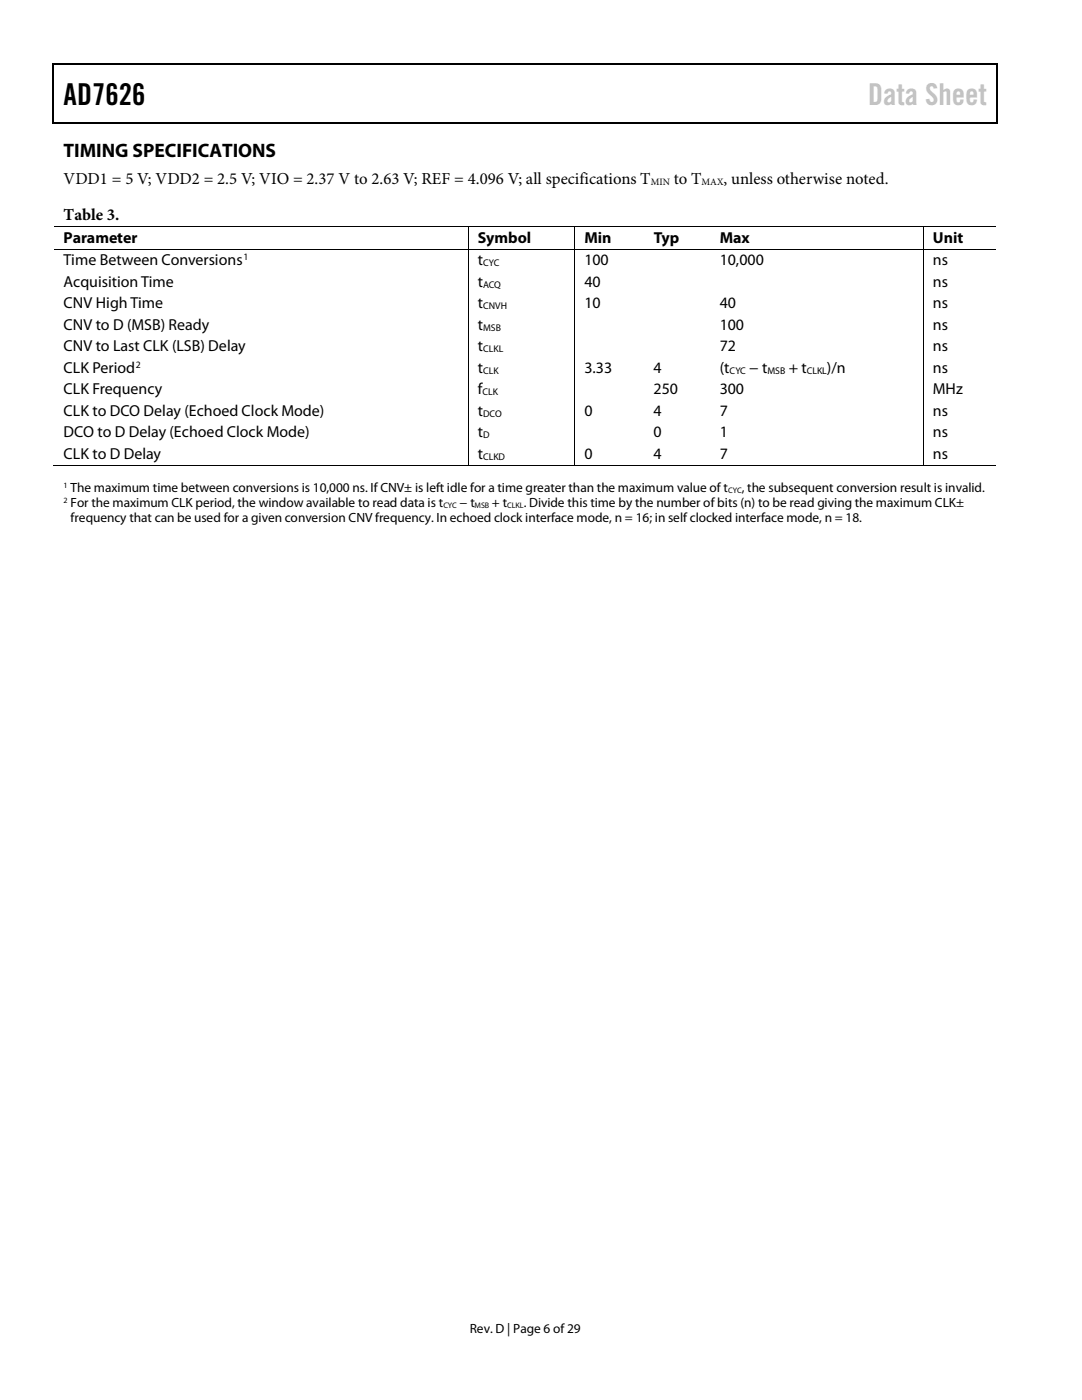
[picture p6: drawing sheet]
<svg xmlns="http://www.w3.org/2000/svg" width="216mm" height="279mm" viewBox="0 0 216 279" stroke-linecap="round" stroke-linejoin="round" font-family="sans-serif">
<defs><g id="words">
<text font-size="6" x="12.7" y="20.9">AD7626</text>
<text font-size="6" fill="#c1c1c1" x="173.2" y="20.9">Data Sheet</text>
<text font-size="3.9" x="12.7" y="31.3">TIMING SPECIFICATIONS</text>
<g font-size="3.3">
<text x="12.7" y="36.8">VDD1 = 5 V; VDD2 = 2.5 V; VIO = 2.37 V to 2.63 V; REF = 4.096 V; all specifications T</text>
<text x="134.5" y="36.8">to T</text>
<text x="144.4" y="36.8">, unless otherwise noted.</text>
<text x="12.7" y="43.9">Table 3.</text>
</g>
<g font-size="3.2">
<text x="12.7" y="48.4">Parameter</text>
<text x="12.7" y="52.9">Time Between Conversions</text>
<text x="95.3" y="52.9">t</text>
<text x="95.3" y="48.4">Symbol</text>
<text x="116.6" y="52.9">100</text>
<text x="116.6" y="48.4">Min</text>
<text x="130.4" y="48.4">Typ</text>
<text x="143.6" y="52.9">10,000</text>
<text x="143.6" y="48.4">Max</text>
<text x="186.1" y="52.9">ns</text>
<text x="186.1" y="48.4">Unit</text>
<text x="12.7" y="57.2">Acquisition Time</text>
<text x="95.3" y="57.2">t</text>
<text x="116.6" y="57.2">40</text>
<text x="186.1" y="57.2">ns</text>
<text x="12.7" y="61.5">CNV High Time</text>
<text x="12.7" y="65.8">CNV to D (MSB) Ready</text>
<text x="95.3" y="61.5">t</text>
<text x="95.3" y="65.8">t</text>
<text x="116.6" y="61.5">10</text>
<text x="143.6" y="61.5">40</text>
<text x="143.6" y="65.8">100</text>
<text x="186.1" y="61.5">ns</text>
<text x="186.1" y="65.8">ns</text>
<text x="12.7" y="70.1">CNV to Last CLK (LSB) Delay</text>
<text x="95.3" y="70.1">t</text>
<text x="143.6" y="70.1">72</text>
<text x="186.1" y="70.1">ns</text>
<text x="12.7" y="74.4">CLK Period</text>
<text x="95.3" y="74.4">t</text>
<text x="116.6" y="74.4">3.33</text>
<text x="130.4" y="74.4">4</text>
<text x="143.6" y="74.4">(t</text>
<text x="149.5" y="74.4">− t</text>
<text x="157.4" y="74.4">+ t</text>
<text x="165" y="74.4">)/n</text>
<text x="186.1" y="74.4">ns</text>
<text x="12.7" y="78.7">CLK Frequency</text>
<text x="12.7" y="83">CLK to DCO Delay (Echoed Clock Mode)</text>
<text x="95.3" y="78.7">f</text>
<text x="95.3" y="83">t</text>
<text x="116.6" y="83">0</text>
<text x="130.4" y="78.7">250</text>
<text x="130.4" y="83">4</text>
<text x="143.6" y="78.7">300</text>
<text x="143.6" y="83">7</text>
<text x="186.1" y="78.7">MHz</text>
<text x="186.1" y="83">ns</text>
<text x="12.7" y="87.3">DCO to D Delay (Echoed Clock Mode)</text>
<text x="95.3" y="87.3">t</text>
<text x="130.4" y="87.3">0</text>
<text x="143.6" y="87.3">1</text>
<text x="186.1" y="87.3">ns</text>
<text x="12.7" y="91.6">CLK to D Delay</text>
<text x="95.3" y="91.6">t</text>
<text x="116.6" y="91.6">0</text>
<text x="130.4" y="91.6">4</text>
<text x="143.6" y="91.6">7</text>
<text x="186.1" y="91.6">ns</text>
</g>
<g font-size="2.7">
<text x="14.1" y="98.2">The maximum time between conversions is 10,000 ns. If CNV± is left idle for a time greater than the maximum value oft</text>
<text x="14.1" y="101.2">For the maximum CLK period, the window available to read data is t</text>
<text x="91.7" y="101.2">− t</text>
<text x="98.2" y="101.2">+ t</text>
<text x="104.5" y="101.2">. Divide this time by the number of bits (n) to be read giving the maximum CLK±</text>
<text x="148" y="98.2">, the subsequent conversion result is invalid.</text>
<text x="14.1" y="104.2">frequency that can be used for a given conversion CNV frequency. In echoed clock interface mode, n = 16; in self clocked interface mode, n = 18.</text>
<text x="93.7" y="266">Rev. D | Page 6 of29</text>
</g>
<g font-size="1.9">
<text x="129.8" y="37">MIN</text>
<text x="140" y="37">MAX</text>
<text x="48.6" y="51.9">1</text>
<text x="96.4" y="53.1">CYC</text>
<text x="96.4" y="57.4">ACQ</text>
<text x="96.4" y="61.7">CNVH</text>
<text x="96.4" y="66">MSB</text>
<text x="96.4" y="70.3">CLKL</text>
<text x="27.1" y="73.4">2</text>
<text x="96.4" y="74.6">CLK</text>
<text x="145.6" y="74.6">CYC</text>
<text x="153.2" y="74.6">MSB</text>
<text x="161" y="74.6">CLKL</text>
<text x="96.3" y="78.9">CLK</text>
<text x="96.4" y="83.2">DCO</text>
<text x="96.4" y="87.5">D</text>
<text x="96.4" y="91.8">CLKD</text>
</g>
<g font-size="1.6">
<text x="12.7" y="97.3">1</text>
<text x="12.7" y="100.3">2</text>
<text x="88.5" y="101.4">CYC</text>
<text x="94.7" y="101.4">MSB</text>
<text x="101.2" y="101.4">CLKL</text>
<text x="145.3" y="98.4">CYC</text>
</g>
</g></defs>
<g fill="#000">
<path d="M10.5 12.7h.3v1h-.3zM10.5 12.7h.3v.3h-.3zM133.3 12.7h.3v.3h-.3zM198.8 12.7h.2v1h-.2zM198.8 12.7h.2v.3h-.2zM10.5 24.4h.3v.2h-.3zM133.1 24.4h.2v.2h-.2zM198.8 24.4h.2v.2h-.2zM93.3 45.1h.2v.2h-.2zM93.3 49.6h.2v.2h-.2zM114.6 45.1h.2v.2h-.2zM114.6 49.6h.2v.2h-.2z"/>
<path d="M128.5 45.1h.2v.2h-.2zM128.5 49.6h.2v.2h-.2zM141.7 45.1h.2v.2h-.2zM141.7 49.6h.2v.2h-.2zM184.1 45.1h.2v.2h-.2zM184.1 49.6h.2v.2h-.2zM93.3 92.8h.2v.1h-.2zM114.6 92.8h.2v.1h-.2zM128.3 92.8h.1v.1h-.1zM141.5 92.8h.1v.1h-.1zM184.1 92.8h.2v.1h-.2z"/>
</g>
<path d="M10.7 13.7v10.7M10.8 12.8h122.5M133.6 12.8h65.2M198.9 13.7v10.7M10.8 24.5h188" fill="none" stroke="#000" stroke-width=".25"/>
<g fill="none" stroke="#000" stroke-width=".2">
<path d="M10.8 45.2h82.5M10.8 49.7h82.5M93.4 45.3v4.3M93.4 49.8v43M93.5 45.2h21.1M93.5 49.7h21.1M114.7 45.3v4.3M114.7 49.8v43M114.8 45.2h13.7M114.8 49.7h13.7M128.7 45.2h13M128.7 49.7h13"/>
<path d="M141.9 45.2h42.2M141.9 49.7h42.2M184.2 45.3v4.3M184.2 49.8v43M184.3 45.2h14.5M184.3 49.7h14.5M10.5 92.8h82.8M93.5 92.8h21.1M114.8 92.8h69.3M184.3 92.8h14.5"/>
</g>
<use href="#words"/>
</svg>
